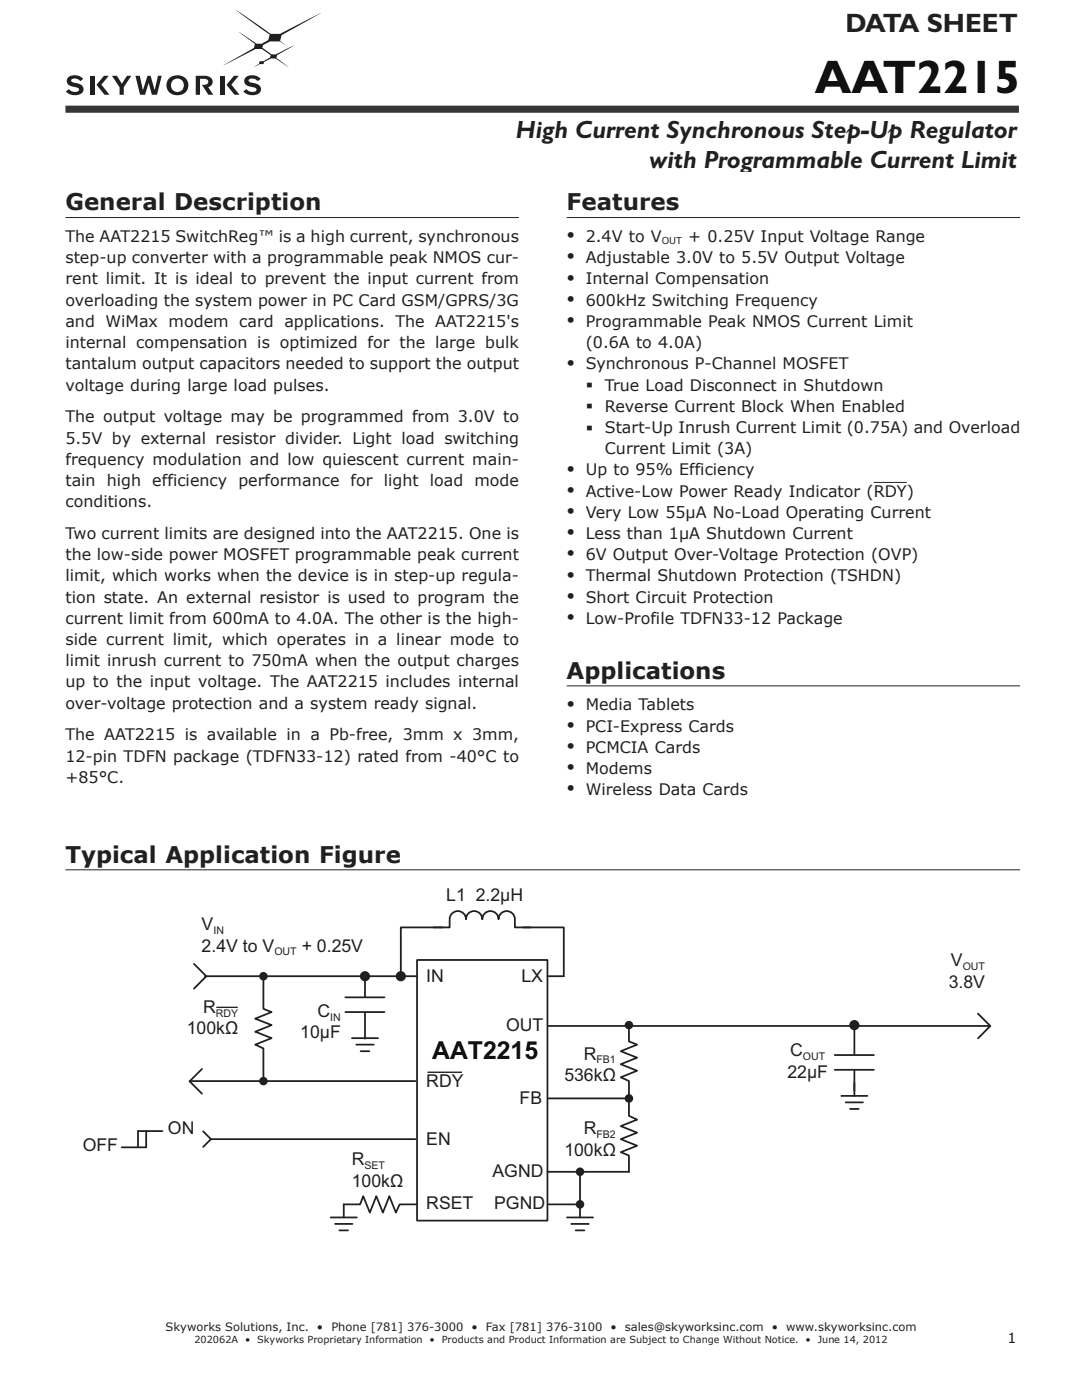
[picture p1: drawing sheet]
<svg xmlns="http://www.w3.org/2000/svg" width="216mm" height="279mm" viewBox="0 0 216 279" stroke-linecap="round" stroke-linejoin="round" font-family="sans-serif">
<defs><g id="words">
<text font-size="9.4" fill="#030404" x="162.6" y="18.5">AAT2215</text>
<text font-size="5.3" fill="#231f20" x="168.7" y="6.4">DATA SHEET</text>
<g font-size="5" fill="#231f20">
<text x="103" y="27.5">High Current Synchronous Step-Up Regulator</text>
<text x="129.6" y="33.4">with Programmable Current Limit</text>
</g>
<text font-size="4.9" fill="#010202" x="86.2" y="211.4">AAT2215</text>
<g font-size="4.6" fill="#231f20">
<text x="13.1" y="42">General Description</text>
<text x="113.1" y="42">Features</text>
<text x="113.1" y="135.4">Applications</text>
<text x="13.1" y="172.1">Typical Application Figure</text>
</g>
<g font-size="4.2" fill="#231f20">
<text x="116.9" y="78.3">▪</text>
<text x="116.9" y="82.5">▪</text>
<text x="116.9" y="86.8">▪</text>
</g>
<g font-size="3.5" fill="#221e1f">
<text x="89" y="179.8">L1 2.2μH</text>
<text x="40.2" y="185.7">V</text>
<text x="40.2" y="189.9">2.4V to V</text>
<text x="60.2" y="189.9">+ 0.25V</text>
<text x="85.1" y="195.9">IN</text>
<text x="104" y="195.9">LX</text>
<text x="189.3" y="197.1">3.8V</text>
<text x="189.7" y="192.9">V</text>
<text x="40.5" y="202.2">R</text>
<text x="63.3" y="203">C</text>
<text x="37.3" y="206.4">100kΩ</text>
<text x="59.9" y="207.2">10μF</text>
<text x="101" y="205.7">OUT</text>
<text x="112.6" y="215.7">536kΩ</text>
<text x="116.5" y="211.5">R</text>
<text x="157.1" y="215.1">22μF</text>
<text x="157.7" y="210.8">C</text>
<text x="85.1" y="217">RDY</text>
<text x="103.7" y="220.3">FB</text>
<text x="33.5" y="226.4">ON</text>
<text x="116.5" y="226.4">R</text>
<text x="16.5" y="229.8">OFF</text>
<text x="70.2" y="232.6">R</text>
<text x="85.1" y="228.4">EN</text>
<text x="112.6" y="230.6">100kΩ</text>
<text x="70.2" y="236.8">100kΩ</text>
<text x="98.3" y="234.9">AGND</text>
<text x="85.1" y="241.3">RSET</text>
<text x="98.6" y="241.3">PGND</text>
</g>
<g font-size="3.2" fill="#231f20">
<text x="113.1" y="47.9">• 2.4V to V</text>
<text x="13.1" y="48.3">The AAT2215 SwitchReg™ is a high current, synchronous</text>
<text x="13.1" y="52.5">step-up converter with a programmable peak NMOS cur-</text>
<text x="113.1" y="52.2">• Adjustable 3.0V to 5.5V Output Voltage</text>
<text x="137.3" y="48.3">+ 0.25V Input Voltage Range</text>
<text x="13.1" y="56.8">rent limit. It is ideal to prevent the input current from</text>
<text x="113.1" y="56.4">• Internal Compensation</text>
<text x="13.1" y="61">overloading the system power in PC Card GSM/GPRS/3G</text>
<text x="13.1" y="65.2">and WiMax modem card applications. The AAT2215's</text>
<text x="113.1" y="60.6">• 600kHz Switching Frequency</text>
<text x="113.1" y="64.9">• Programmable Peak NMOS Current Limit</text>
<text x="13.1" y="69.5">internal compensation is optimized for the large bulk</text>
<text x="116.9" y="69.5">(0.6A to 4.0A)</text>
<text x="13.1" y="73.7">tantalum output capacitors needed to support the output</text>
<text x="13.1" y="77.9">voltage during large load pulses.</text>
<text x="113.1" y="73.3">• Synchronous P-Channel MOSFET</text>
<text x="120.7" y="77.9">True Load Disconnect in Shutdown</text>
<text x="120.7" y="82.2">Reverse Current Block When Enabled</text>
<text x="13.1" y="84.3">The output voltage may be programmed from 3.0V to</text>
<text x="13.1" y="88.5">5.5V by external resistor divider. Light load switching</text>
<text x="120.7" y="86.4">Start-Up Inrush Current Limit (0.75A) and Overload</text>
<text x="13.1" y="92.7">frequency modulation and low quiescent current main-</text>
<text x="113.1" y="94.5">• Up to 95% Efficiency</text>
<text x="120.7" y="90.6">Current Limit (3A)</text>
<text x="13.1" y="97">tain high efficiency performance for light load mode</text>
<text x="13.1" y="101.2">conditions.</text>
<text x="113.1" y="98.7">• Active-Low Power Ready Indicator (RDY)</text>
<text x="13.1" y="107.6">Two current limits are designed into the AAT2215. One is</text>
<text x="113.1" y="103">• Very Low 55μA No-Load Operating Current</text>
<text x="113.1" y="107.2">• Less than 1μA Shutdown Current</text>
<text x="13.1" y="111.8">the low-side power MOSFET programmable peak current</text>
<text x="113.1" y="111.4">• 6V Output Over-Voltage Protection (OVP)</text>
<text x="13.1" y="116">limit, which works when the device is in step-up regula-</text>
<text x="113.1" y="115.7">• Thermal Shutdown Protection (TSHDN)</text>
<text x="113.1" y="119.9">• Short Circuit Protection</text>
<text x="13.1" y="120.3">tion state. An external resistor is used to program the</text>
<text x="13.1" y="124.5">current limit from 600mA to 4.0A. The other is the high-</text>
<text x="113.1" y="124.1">• Low-Profile TDFN33-12 Package</text>
<text x="13.1" y="128.7">side current limit, which operates in a linear mode to</text>
<text x="13.1" y="133">limit inrush current to 750mA when the output charges</text>
<text x="13.1" y="137.2">up to the input voltage. The AAT2215 includes internal</text>
<text x="13.1" y="141.4">over-voltage protection and a system ready signal.</text>
<text x="113.1" y="141.4">• Media Tablets</text>
<text x="13.1" y="147.8">The AAT2215 is available in a Pb-free, 3mm x 3mm,</text>
<text x="113.1" y="145.7">• PCI-Express Cards</text>
<text x="113.1" y="149.9">• PCMCIA Cards</text>
<text x="13.1" y="152">12-pin TDFN package (TDFN33-12) rated from -40°C to</text>
<text x="113.1" y="154.1">• Modems</text>
<text x="13.1" y="156.2">+85°C.</text>
<text x="113.1" y="158.4">• Wireless Data Cards</text>
</g>
<text font-size="2.8" fill="#231f20" x="201.1" y="267.9">1</text>
<g font-size="2.3" fill="#231f20">
<text x="33.1" y="265.7">Skyworks Solutions, Inc.</text>
<text x="63.3" y="265.7">•</text>
<text x="66.1" y="265.7">Phone [781] 376-3000</text>
<text x="94.1" y="265.7">•</text>
<text x="97" y="265.7">Fax [781] 376-3100</text>
<text x="121.8" y="265.7">•</text>
<text x="124.7" y="265.7">sales@skyworksinc.com</text>
<text x="154" y="265.7">•</text>
<text x="156.9" y="265.7">www.skyworksinc.com</text>
</g>
<g font-size="2.1" fill="#221e1f">
<text x="42.6" y="186.4">IN</text>
<text x="54.7" y="190.6">OUT</text>
<text x="192.1" y="193.6">OUT</text>
<text x="43.1" y="202.9">RDY</text>
<text x="65.9" y="203.7">IN</text>
<text x="119" y="212.2">FB1</text>
<text x="160.2" y="211.5">OUT</text>
<text x="119" y="227.1">FB2</text>
<text x="72.7" y="233.3">SET</text>
</g>
<g font-size="1.9" fill="#231f20">
<text x="132" y="48.8">OUT</text>
<text x="38.8" y="268">202062A</text>
<text x="48.9" y="268">•</text>
<text x="51.3" y="268">Skyworks Proprietary Information</text>
<text x="85.7" y="268">•</text>
<text x="88.1" y="268">Products and Product Information are Subject to Change Without Notice.</text>
<text x="160.8" y="268">•</text>
<text x="163.2" y="268">June 14, 2012</text>
</g>
</g></defs>
<path d="M13.1 21.8h190.2" fill="none" stroke="#363639" stroke-width="1.4" stroke-linecap="butt"/>
<g fill="#231f20">
<path d="M27 15.1h.9l.6 2.9 .9-2.9h.7l.8 2.9 .6-2.9h.8l-1 3.8h-1l-.6-2.4-.8 2.4h-1z"/>
<path d="M39.1 15.1h1.7a1.23 1.23 0 0 1 1.4 .6 1.23 1.23 0 0 1-.1 1.4l-.5 .3 1 1.5h-1l-1.3-2h.1a.7 .7 0 0 0 .9-.1 .7 .7 0 0 0 .1-.9l-.7-.2h-.8v3.2h-.8z"/>
<path d="M13.6 15.4a2.24 2.24 0 0 1 3 .4l-.6 .4a1.18 1.18 0 0 0-1.8-.1l.1 .2 .4 .2a2.87 2.87 0 0 1 1.9 .9 1.31 1.31 0 0 1-1.6 1.6 2.2 2.2 0 0 1-1.8-.7l.6-.5a1.4 1.4 0 0 0 1.9 .3l.1-.2a2.13 2.13 0 0 0-1.5-.7 1.08 1.08 0 0 1-.9-.6 1.08 1.08 0 0 1 .2-1.2z"/>
<path d="M49 15.4a2.24 2.24 0 0 1 3 .4l-.6 .4a1.18 1.18 0 0 0-1.8-.1l.1 .2 .4 .2a2.87 2.87 0 0 1 1.9 .9 1.31 1.31 0 0 1-1.6 1.6 2.2 2.2 0 0 1-1.8-.7l.6-.5a1.4 1.4 0 0 0 2 .3v-.2a2.13 2.13 0 0 0-1.5-.7 1.08 1.08 0 0 1-.9-.6 1.08 1.08 0 0 1 .2-1.2z"/>
<path d="M46.7 15.1h.9l-1.4 1.8 1.6 2h-1l-1.6-2z"/>
<path d="M44 15.1h.9v3.8h-.9z"/>
<path d="M20.7 15.1h1l-1.5 1.8 1.7 2h-1l-1.6-2z"/>
<path d="M18.1 15.1h.8v3.8h-.8z"/>
<path d="M22.3 15.1h1l1 1.6 1-1.6h.9l-1.5 2.3v1.5h-.8v-1.5z"/>
<path d="M47 1.9l7 4.9h1.9l8.2-4.2-7.9 4.4-.3 1.2 1 .8-1.1-.7h-1.9l-1.4 .7-.2 .5 1 .7a2.24 2.24 0 0 0 1.7 .7l3.6-1.8-3.3 1.9-.2 .6 2.5 1.8-2-1.3a1.91 1.91 0 0 0-2.6 .1l-.3 .2-.1 .4h-.7l-1.1 .5 .9-.6 .1-.5a3.2 3.2 0 0 0 2.1-.7l.1-.5-1.8-1.2h-1.2l-6.4 3.2 6.1-3.4 .2-.8-3.3-2.4 2.9 1.8a1.93 1.93 0 0 0 2.7 0l.3-.2 .3-1.1z"/>
<path d="M34.1 17a1.32 1.32 0 0 0 2.6 0 1.32 1.32 0 0 0-2.6 0zM33.8 15.6a2.17 2.17 0 0 1 2.8-.3 2.17 2.17 0 0 1 .7 2.7 2.21 2.21 0 0 1-2.6 .9 2.21 2.21 0 0 1-1.4-2.4z"/>
</g>
<path d="M193.7 265.4h9.5v3.4h-9.5z" fill="#fff"/>
<path d="M13.1 43.4h90.4M113.1 43.4h90.5M174.3 96.3h6.6M113.1 136.9h90.5M13.1 173.6h190.5" fill="none" stroke="#231f20" stroke-width=".2"/>
<path d="M38.7 192.4l2.5 2.4-2.5 2.5M40.9 194.8h42.3M89.7 183.6v1.5h-3.2M89.7 183.5a1.63 1.63 0 0 1 1.6-1.7 1.63 1.63 0 0 1 1.7 1.7 1.63 1.63 0 0 1 1.6-1.7 1.63 1.63 0 0 1 1.6 1.7 1.62 1.62 0 0 1 1.7-1.7 1.62 1.62 0 0 1 1.6 1.7 1.63 1.63 0 0 1 1.6-1.7 1.63 1.63 0 0 1 1.6 1.7v1.6h3.3M40.3 213.3l-2.5 2.5 2.5 2.5M108.6 219.2h16.9M109.2 204.8h88.2M109.2 240.4h6.5" fill="none" stroke="#221e1f" stroke-width=".35"/>
<path d="M114.8 243h1.9v2.5h-1.9z" fill="#fff"/>
<path d="M125.5 219.2v3.5l1.6 .7-3.2 1.3 3.2 1.4-3.2 1.2 3.2 1.4-3.2 1.2 1.6 .7v3.3M113.1 243h5.2M114 244.3h3.5M114.9 245.5h1.7M115.7 240.4v2.6" fill="none" stroke="#221e1f" stroke-width=".35"/>
<path d="M83.2 191.6h26v52h-26z" fill="#fff"/>
<path d="M72.8 194.8v4.1M83.2 191.6h26v52h-26zM72.8 202.1v5.2M29.2 225.7v3.3h-4.9M32.4 225.7h-4.9v3.3M40.5 225.8l1.6 1.5-1.6 1.6M42 227.3h40.9" fill="none" stroke="#221e1f" stroke-width=".35"/>
<circle cx="72.8" cy="194.8" r="1.02" fill="#221e1f"/>
<path d="M68.9 199h7.8M88.4 185.1h-8.4v9.7M68.9 202h7.8M70.2 207.2h5.2M71.1 208.5h3.5M72 209.8h1.7" fill="none" stroke="#221e1f" stroke-width=".35"/>
<circle cx="80" cy="194.8" r="1.02" fill="#221e1f"/>
<path d="M104.4 185.1h8.1v9.7M37.8 215.8h45.1" fill="none" stroke="#221e1f" stroke-width=".35"/>
<g fill="#221e1f">
<circle cx="52.6" cy="194.8" r=".85"/>
<circle cx="52.6" cy="215.8" r=".85"/>
</g>
<path d="M52.6 195.3v6l1.6 .7-3.3 1.3 3.3 1.3-3.3 1.3 3.3 1.3-3.3 1.3 1.7 .7v6.6M125.5 204.6v3.2l1.6 .7-3.2 1.3 3.2 1.3-3.2 1.3 3.2 1.3-3.2 1.3 1.6 .7v3.5" fill="none" stroke="#221e1f" stroke-width=".35"/>
<g fill="#221e1f">
<circle cx="125.5" cy="219.2" r=".85"/>
<circle cx="125.5" cy="204.6" r=".85"/>
</g>
<path d="M109.2 194.8h3.3" fill="none" stroke="#221e1f" stroke-width=".35"/>
<path d="M167 210.6h6.5v2.9h-6.5z" fill="#fff"/>
<path d="M170.5 204.6v5.8M170.5 213.7v4" fill="none" stroke="#221e1f" stroke-width=".35"/>
<circle cx="170.5" cy="204.6" r="1.02" fill="#221e1f"/>
<path d="M166.6 213.5h7.8M166.6 210.6h7.8" fill="none" stroke="#221e1f" stroke-width=".35"/>
<path d="M169.5 218.7h2v2.6h-2z" fill="#fff"/>
<path d="M167.9 218.7h5.2M170.5 216.1v2.6M168.7 220h3.5M169.6 221.3h1.7M68.6 240.4h3.2l.7-1.7 1.3 3.3 1.3-3.3 1.3 3.3 1.3-3.3 1.3 3.3 .7-1.6h3.5" fill="none" stroke="#221e1f" stroke-width=".35"/>
<path d="M67.6 243h2v2.5h-2z" fill="#fff"/>
<path d="M109.2 233.9h6.5v6.5M66 243h5.2M66.9 244.3h3.4M67.7 245.5h1.8M68.6 240.4v2.6" fill="none" stroke="#221e1f" stroke-width=".35"/>
<circle cx="115.7" cy="240.3" r=".85" fill="#221e1f"/>
<path d="M132.2 210.4h6.5v3h-6.5z" fill="#fff"/>
<path d="M115.7 233.9h9.8" fill="none" stroke="#221e1f" stroke-width=".35"/>
<circle cx="115.7" cy="233.8" r=".85" fill="#221e1f"/>
<path d="M195.1 202.3l2.5 2.5-2.5 2.4" fill="none" stroke="#221e1f" stroke-width=".35"/>
<path d="M43.2 201h4.2M85.3 214h6.9" fill="none" stroke="#221e1f" stroke-width=".2"/>
<use href="#words"/>
</svg>
